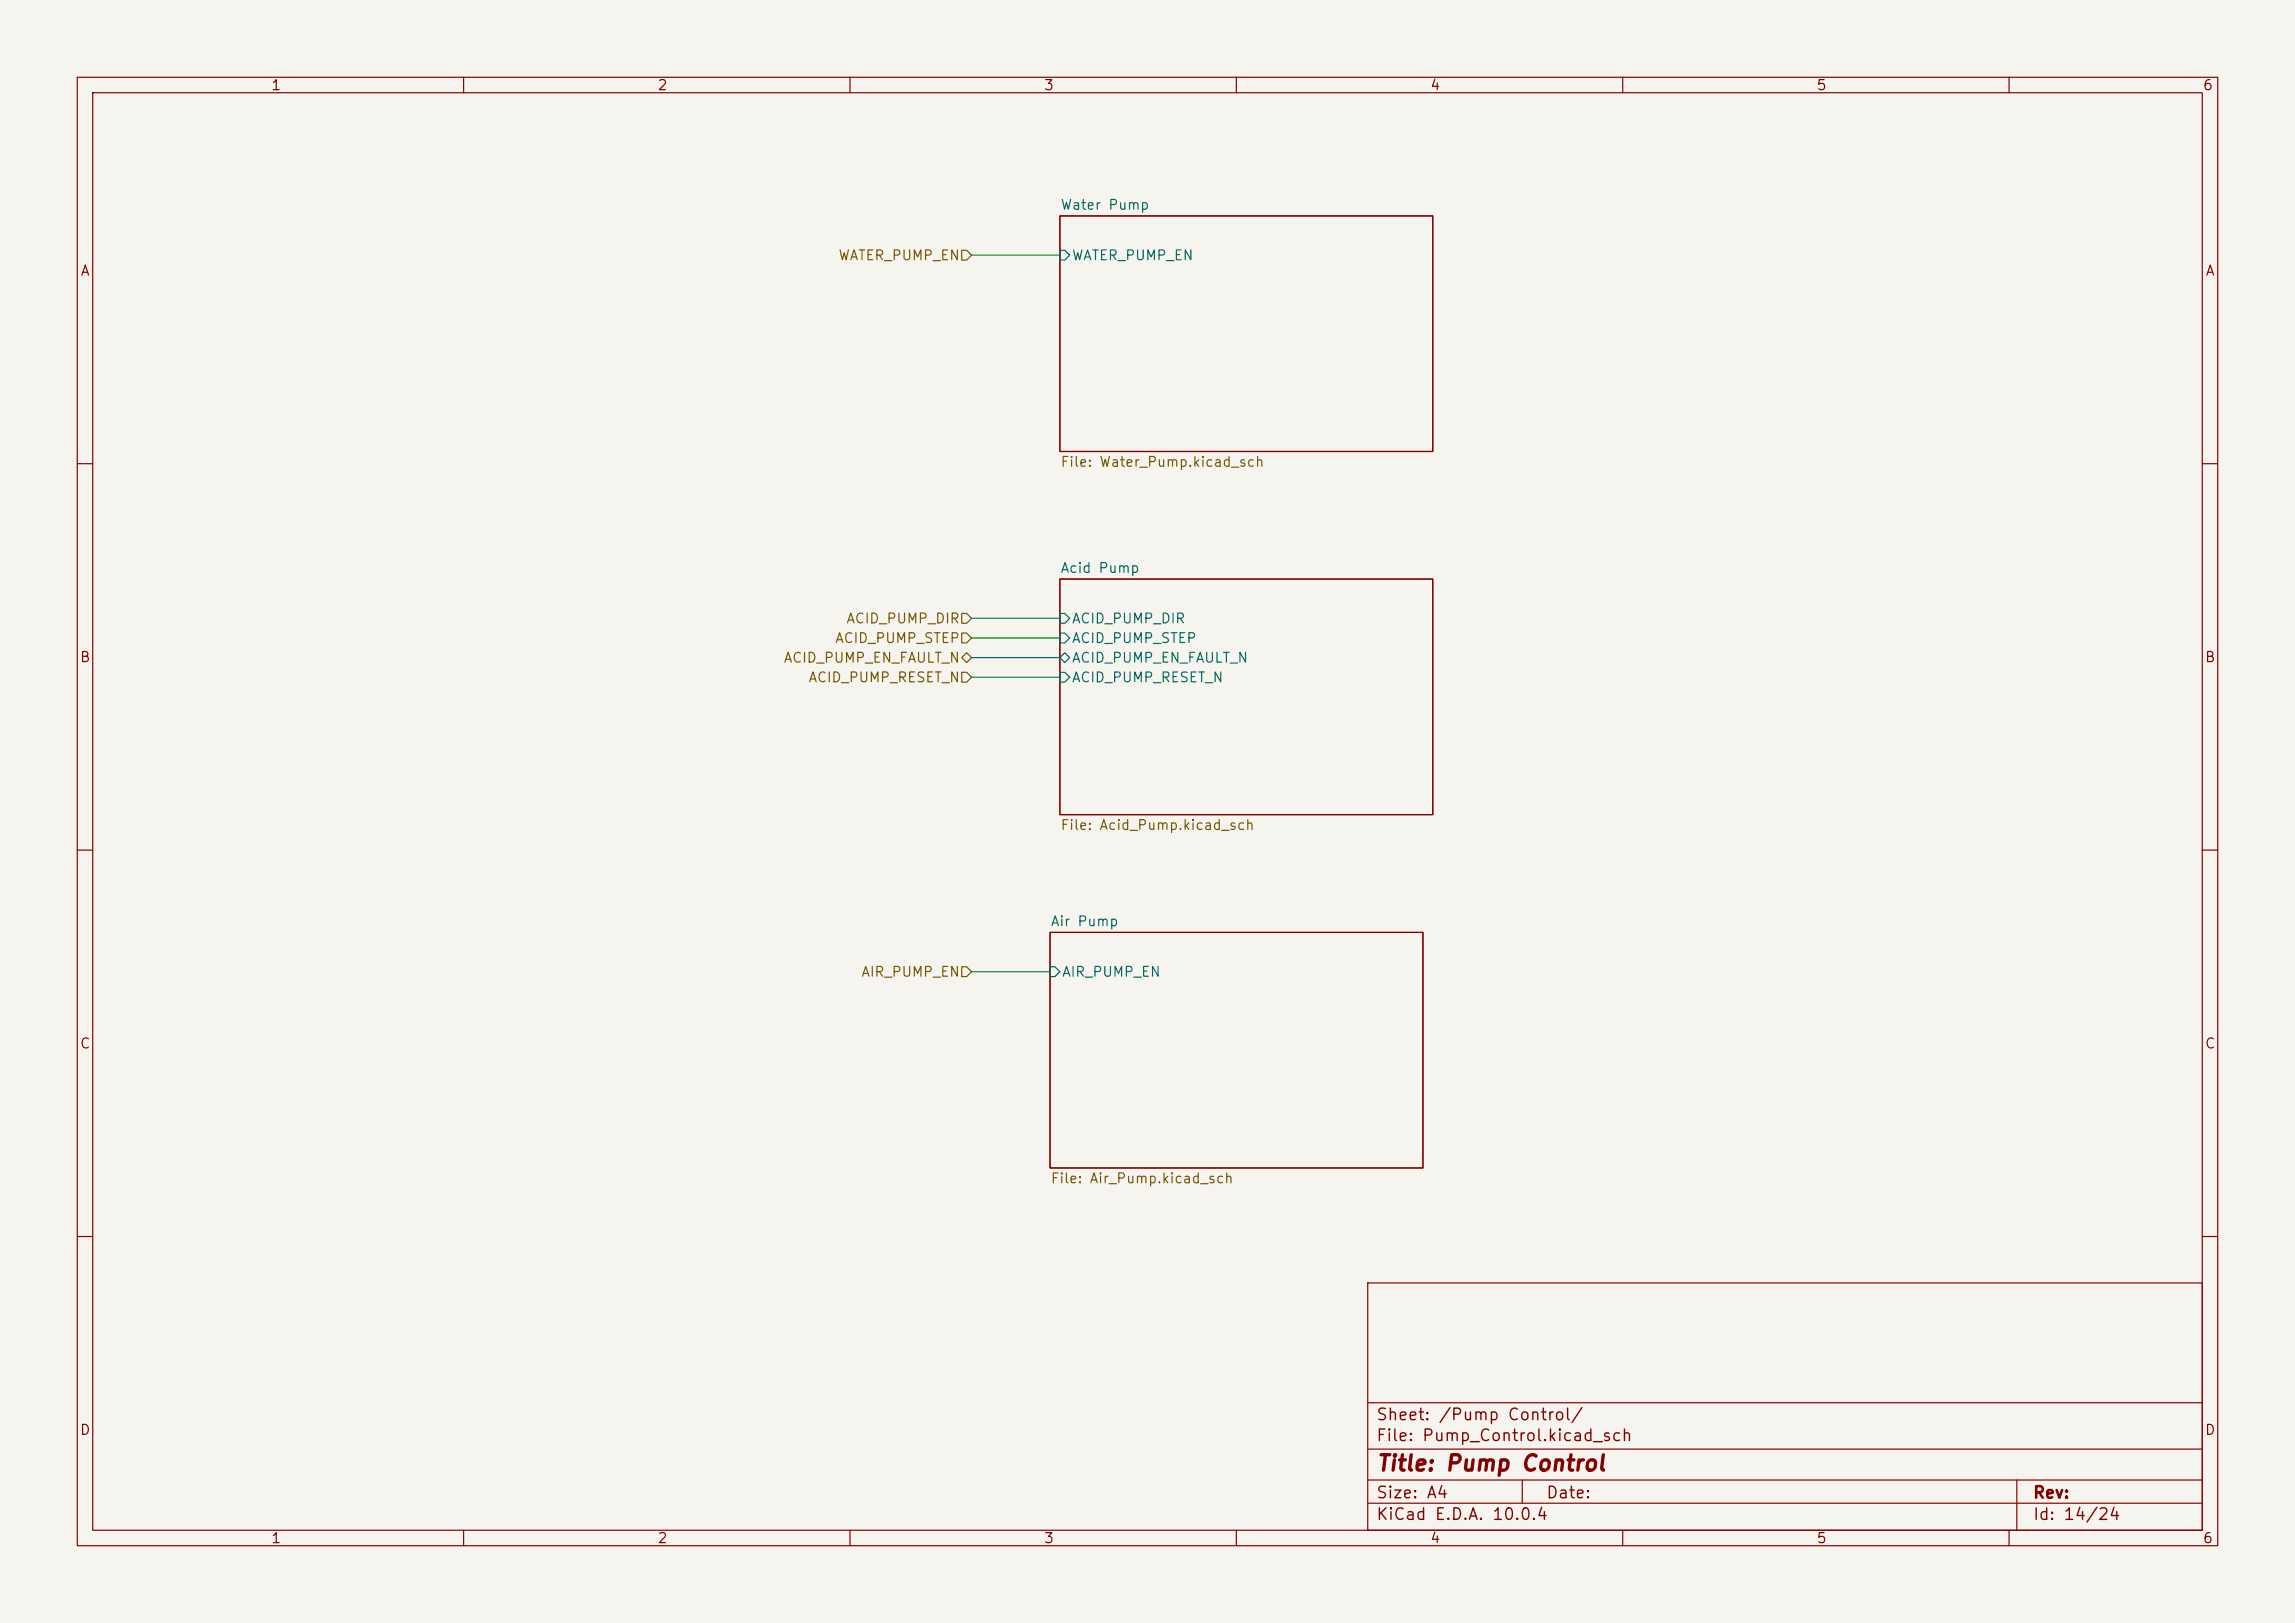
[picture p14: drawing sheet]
(kicad_sch
 (version 20260306)
 (generator "eeschema")
 (generator_version "10.0")
 (paper "A4")
 (title_block
  (title "Pump Control"))
 (lib_symbols)
 (wire
  (pts (xy 125.73 33.02) (xy 137.16 33.02))
  (stroke (width 0) (type default)))
 (wire
  (pts (xy 125.73 80.01) (xy 137.16 80.01))
  (stroke (width 0) (type default)))
 (wire
  (pts (xy 125.73 82.55) (xy 137.16 82.55))
  (stroke (width 0) (type default)))
 (wire
  (pts (xy 125.73 85.09) (xy 137.16 85.09))
  (stroke (width 0) (type default)))
 (wire
  (pts (xy 125.73 87.63) (xy 137.16 87.63))
  (stroke (width 0) (type default)))
 (wire
  (pts (xy 125.73 125.73) (xy 135.89 125.73))
  (stroke (width 0) (type default)))
 (hierarchical_label "WATER_PUMP_EN"
  (shape input)
  (at 125.73 33.02 180)
  (effects (font (size 1.27 1.27)) (justify right)))
 (hierarchical_label "ACID_PUMP_DIR"
  (shape input)
  (at 125.73 80.01 180)
  (effects (font (size 1.27 1.27)) (justify right)))
 (hierarchical_label "ACID_PUMP_STEP"
  (shape input)
  (at 125.73 82.55 180)
  (effects (font (size 1.27 1.27)) (justify right)))
 (hierarchical_label "ACID_PUMP_EN_FAULT_N"
  (shape bidirectional)
  (at 125.73 85.09 180)
  (effects (font (size 1.27 1.27)) (justify right)))
 (hierarchical_label "ACID_PUMP_RESET_N"
  (shape input)
  (at 125.73 87.63 180)
  (effects (font (size 1.27 1.27)) (justify right)))
 (hierarchical_label "AIR_PUMP_EN"
  (shape input)
  (at 125.73 125.73 180)
  (effects (font (size 1.27 1.27)) (justify right)))
 (sheet
  (at 137.16 27.94)
  (size 48.26 30.48)
  (exclude_from_sim no)
  (in_bom yes)
  (on_board yes)
  (dnp no)
  (fields_autoplaced yes)
  (stroke (width 0.1524) (type solid))
  (fill (color 0 0 0 0))
  (property "Sheetname" "Water Pump" (at 137.16 27.2284 0) (show_name no) (do_not_autoplace no) (effects (font (size 1.27 1.27)) (justify left bottom)))
  (property "Sheetfile" "Water_Pump.kicad_sch" (at 137.16 59.0046 0) (show_name no) (do_not_autoplace no) (effects (font (size 1.27 1.27)) (justify left top)))
  (pin "WATER_PUMP_EN" input (at 137.16 33.02 180) (effects (font (size 1.27 1.27)) (justify left))))
 (sheet
  (at 135.89 120.65)
  (size 48.26 30.48)
  (exclude_from_sim no)
  (in_bom yes)
  (on_board yes)
  (dnp no)
  (fields_autoplaced yes)
  (stroke (width 0.1524) (type solid))
  (fill (color 0 0 0 0))
  (property "Sheetname" "Air Pump" (at 135.89 119.9384 0) (show_name no) (do_not_autoplace no) (effects (font (size 1.27 1.27)) (justify left bottom)))
  (property "Sheetfile" "Air_Pump.kicad_sch" (at 135.89 151.7146 0) (show_name no) (do_not_autoplace no) (effects (font (size 1.27 1.27)) (justify left top)))
  (pin "AIR_PUMP_EN" input (at 135.89 125.73 180) (effects (font (size 1.27 1.27)) (justify left))))
 (sheet
  (at 137.16 74.93)
  (size 48.26 30.48)
  (exclude_from_sim no)
  (in_bom yes)
  (on_board yes)
  (dnp no)
  (fields_autoplaced yes)
  (stroke (width 0.1524) (type solid))
  (fill (color 0 0 0 0))
  (property "Sheetname" "Acid Pump" (at 137.16 74.2184 0) (show_name no) (do_not_autoplace no) (effects (font (size 1.27 1.27)) (justify left bottom)))
  (property "Sheetfile" "Acid_Pump.kicad_sch" (at 137.16 105.9946 0) (show_name no) (do_not_autoplace no) (effects (font (size 1.27 1.27)) (justify left top)))
  (pin "ACID_PUMP_DIR" input (at 137.16 80.01 180) (effects (font (size 1.27 1.27)) (justify left)))
  (pin "ACID_PUMP_STEP" input (at 137.16 82.55 180) (effects (font (size 1.27 1.27)) (justify left)))
  (pin "ACID_PUMP_EN_FAULT_N" bidirectional (at 137.16 85.09 180) (effects (font (size 1.27 1.27)) (justify left)))
  (pin "ACID_PUMP_RESET_N" input (at 137.16 87.63 180) (effects (font (size 1.27 1.27)) (justify left)))))
